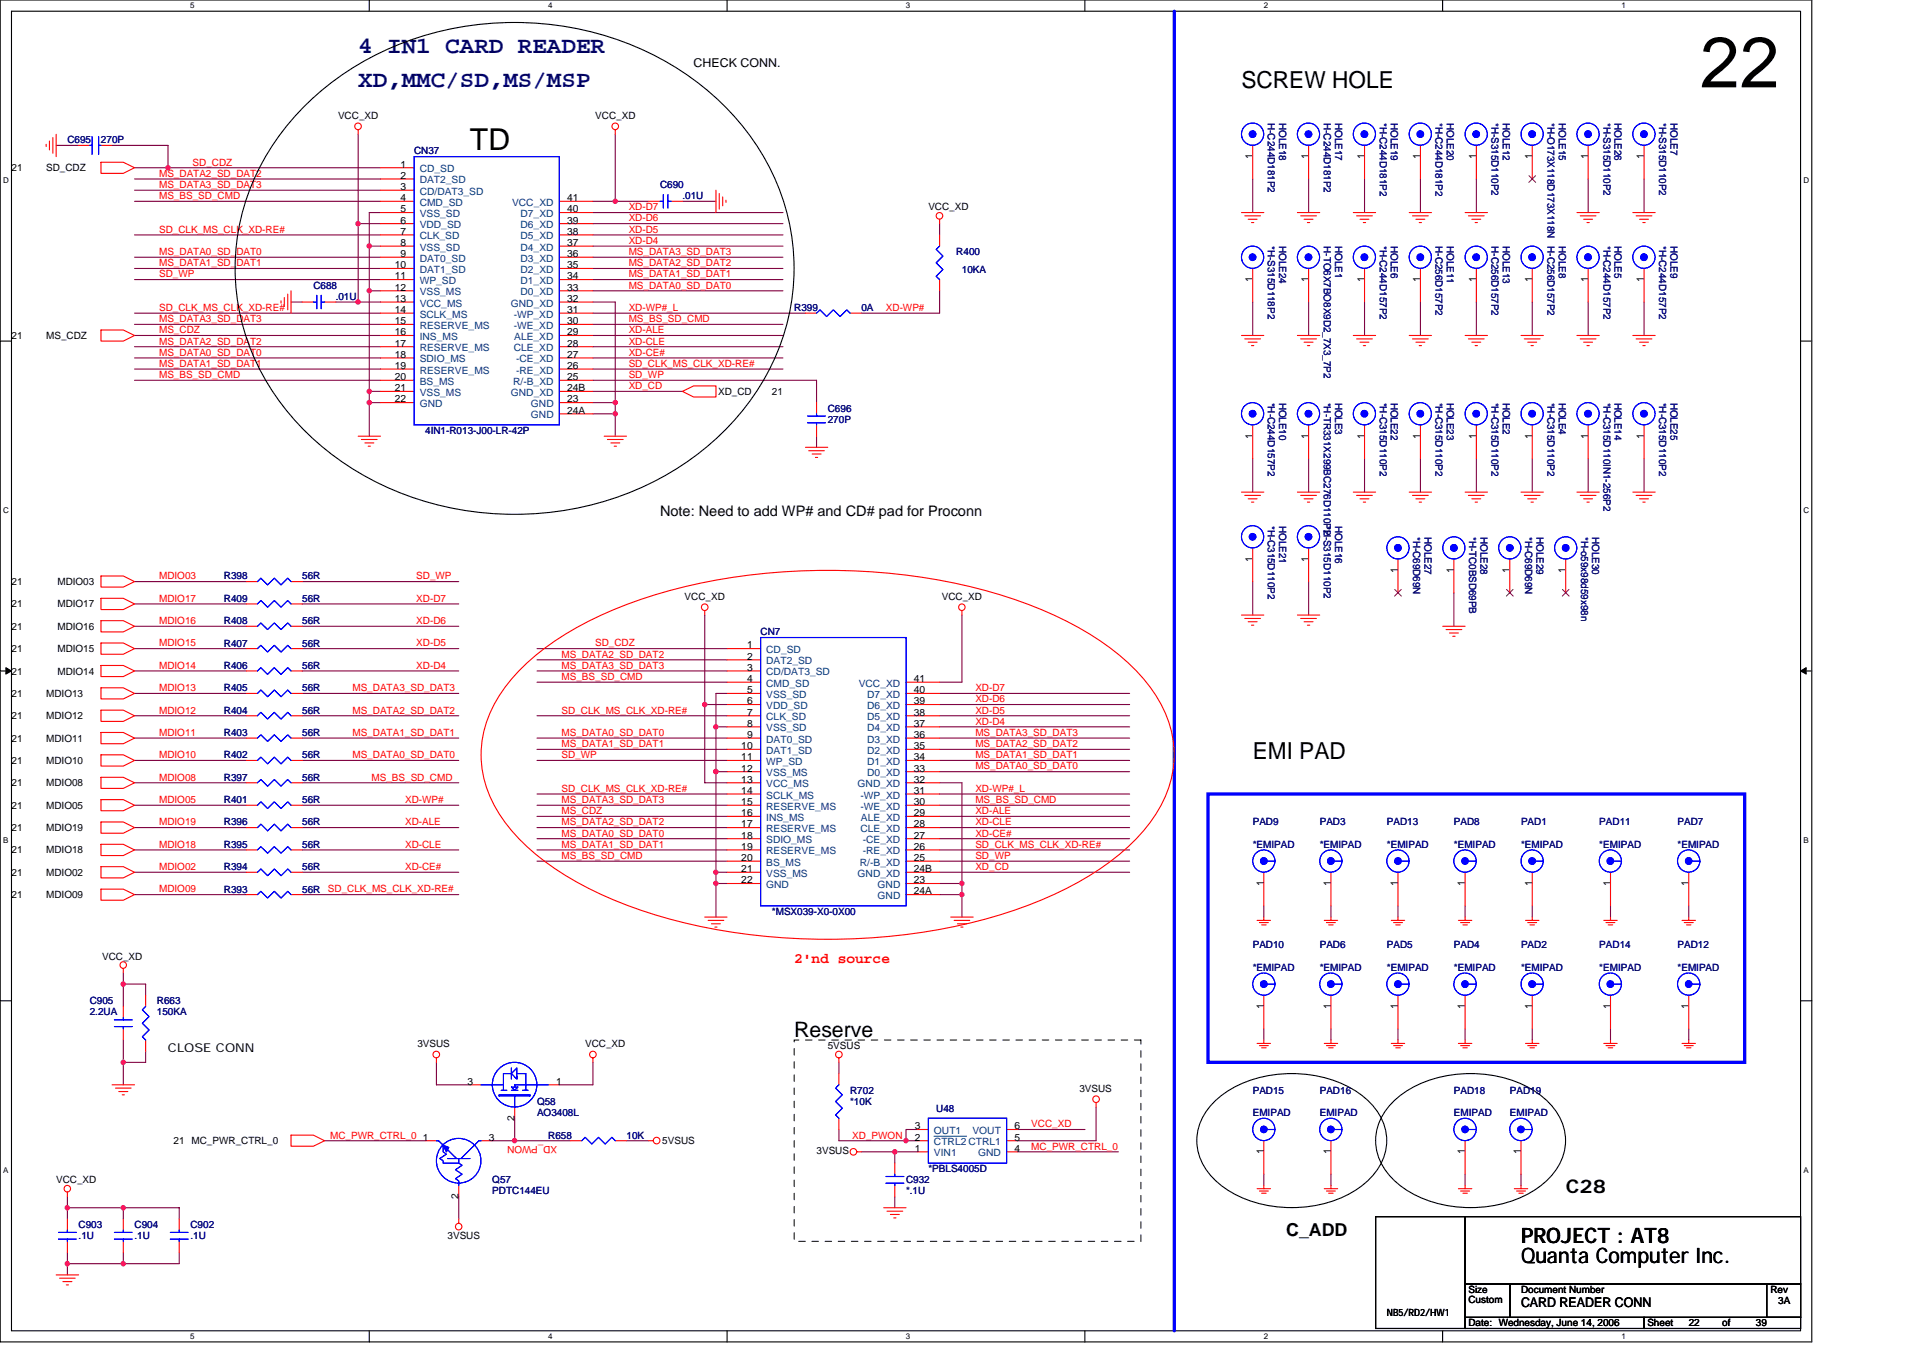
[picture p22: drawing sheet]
<svg xmlns="http://www.w3.org/2000/svg" width="297mm" height="210mm" viewBox="0 0 297 210" stroke-linecap="round" stroke-linejoin="round" font-family="sans-serif">
<defs><g id="words">
<text font-size="11" x="262.6" y="13.5">22</text>
<text font-size="4.7" x="72.6" y="23.2">TD</text>
<g font-size="3.6" fill="#000080">
<text x="55.3" y="8.2">4 IN1 CARD READER</text>
<text x="55.3" y="13.4">XD,MMC/SD,MS/MSP</text>
</g>
<g font-size="3.6">
<text x="191.8" y="13.6">SCREW HOLE</text>
<text x="193.5" y="117.2">EMI PAD</text>
</g>
<g font-size="3.3">
<text x="122.7" y="160.1">Reserve</text>
<text x="234.9" y="195.1">Quanta Computer Inc.</text>
<text x="234.9" y="192">PROJECT : AT8</text>
</g>
<text font-size="2.9" x="241.8" y="184.3">C28</text>
<text font-size="2.8" x="198.7" y="190.8">C_ADD</text>
<text font-size="2.2" x="102" y="79.8">Note: Need to add WP# and CD# pad for Proconn</text>
<text font-size="2.2" fill="#f00" x="122.7" y="148.7">2'nd source</text>
<text font-size="2.1" x="234.9" y="201.9">CARD READER CONN</text>
<g font-size="1.9">
<text x="107.1" y="10.3">CHECK CONN.</text>
<text x="25.9" y="162.5">CLOSE CONN</text>
</g>
<g font-size="1.5" fill="#000080">
<text x="10.4" y="22.1">C695</text>
<text x="15.6" y="22.1">270P</text>
<text x="64" y="23.9">CN37</text>
<text x="195.9" y="19" transform="rotate(90 195.9 19)">H-C244D181P2</text>
<text x="197.6" y="19" transform="rotate(90 197.6 19)">HOLE18</text>
<text x="204.5" y="19" transform="rotate(90 204.5 19)">H-C244D181P2</text>
<text x="206.2" y="19" transform="rotate(90 206.2 19)">HOLE17</text>
<text x="213.1" y="19" transform="rotate(90 213.1 19)">*H-C244D181P2</text>
<text x="214.9" y="19" transform="rotate(90 214.9 19)">HOLE19</text>
<text x="221.8" y="19" transform="rotate(90 221.8 19)">*H-C244D181P2</text>
<text x="223.5" y="19" transform="rotate(90 223.5 19)">HOLE20</text>
<text x="230.4" y="19" transform="rotate(90 230.4 19)">*H-S315D110P2</text>
<text x="232.1" y="19" transform="rotate(90 232.1 19)">HOLE12</text>
<text x="239" y="19" transform="rotate(90 239 19)">*H-O173X118D173X118N</text>
<text x="240.8" y="19" transform="rotate(90 240.8 19)">HOLE15</text>
<text x="247.7" y="19" transform="rotate(90 247.7 19)">*H-S315D110P2</text>
<text x="249.4" y="19" transform="rotate(90 249.4 19)">HOLE26</text>
<text x="256.3" y="19" transform="rotate(90 256.3 19)">*H-S315D110P2</text>
<text x="258" y="19" transform="rotate(90 258 19)">HOLE7</text>
<text x="102" y="29">C690</text>
<text x="105.4" y="30.8">.01U</text>
<text x="147.7" y="39.4">R400</text>
<text x="195.9" y="38" transform="rotate(90 195.9 38)">*H-S315D118P2</text>
<text x="197.6" y="38" transform="rotate(90 197.6 38)">HOLE24</text>
<text x="204.5" y="38" transform="rotate(90 204.5 38)">H-TO6X7BO8X9D2_7X3_7P2</text>
<text x="206.2" y="38" transform="rotate(90 206.2 38)">HOLE1</text>
<text x="213.1" y="38" transform="rotate(90 213.1 38)">*H-C244D157P2</text>
<text x="214.9" y="38" transform="rotate(90 214.9 38)">HOLE6</text>
<text x="221.8" y="38" transform="rotate(90 221.8 38)">H-C256D157P2</text>
<text x="223.5" y="38" transform="rotate(90 223.5 38)">HOLE11</text>
<text x="230.4" y="38" transform="rotate(90 230.4 38)">H-C256D157P2</text>
<text x="232.1" y="38" transform="rotate(90 232.1 38)">HOLE13</text>
<text x="239" y="38" transform="rotate(90 239 38)">H-C256D157P2</text>
<text x="240.8" y="38" transform="rotate(90 240.8 38)">HOLE8</text>
<text x="247.7" y="38" transform="rotate(90 247.7 38)">*H-C244D157P2</text>
<text x="249.4" y="38" transform="rotate(90 249.4 38)">HOLE5</text>
<text x="256.3" y="38" transform="rotate(90 256.3 38)">*H-C244D157P2</text>
<text x="258" y="38" transform="rotate(90 258 38)">HOLE9</text>
<text x="48.4" y="44.6">C688</text>
<text x="51.9" y="46.3">.01U</text>
<text x="148.6" y="42.2">10KA</text>
<text x="122.7" y="48">R399</text>
<text x="133" y="48">0A</text>
<text x="127.9" y="63.6">C696</text>
<text x="127.9" y="65.3">270P</text>
<text x="195.9" y="62.2" transform="rotate(90 195.9 62.2)">*H-C244D157P2</text>
<text x="197.6" y="62.2" transform="rotate(90 197.6 62.2)">HOLE10</text>
<text x="204.5" y="62.2" transform="rotate(90 204.5 62.2)">*H-TR331X299BC276D110P2</text>
<text x="206.2" y="62.2" transform="rotate(90 206.2 62.2)">HOLE3</text>
<text x="213.1" y="62.2" transform="rotate(90 213.1 62.2)">*H-C315D110P2</text>
<text x="214.9" y="62.2" transform="rotate(90 214.9 62.2)">HOLE22</text>
<text x="221.8" y="62.2" transform="rotate(90 221.8 62.2)">*H-C315D110P2</text>
<text x="223.5" y="62.2" transform="rotate(90 223.5 62.2)">HOLE23</text>
<text x="230.4" y="62.2" transform="rotate(90 230.4 62.2)">*H-C315D110P2</text>
<text x="232.1" y="62.2" transform="rotate(90 232.1 62.2)">HOLE2</text>
<text x="239" y="62.2" transform="rotate(90 239 62.2)">*H-C315D110P2</text>
<text x="240.8" y="62.2" transform="rotate(90 240.8 62.2)">HOLE4</text>
<text x="247.7" y="62.2" transform="rotate(90 247.7 62.2)">*H-C315D110IN1-256P2</text>
<text x="249.4" y="62.2" transform="rotate(90 249.4 62.2)">HOLE14</text>
<text x="256.3" y="62.2" transform="rotate(90 256.3 62.2)">*H-C315D110P2</text>
<text x="258" y="62.2" transform="rotate(90 258 62.2)">HOLE25</text>
<text x="65.7" y="67">4IN1-R013-J00-LR-42P</text>
<text x="195.9" y="81.2" transform="rotate(90 195.9 81.2)">*H-C315D110P2</text>
<text x="197.6" y="81.2" transform="rotate(90 197.6 81.2)">HOLE21</text>
<text x="204.5" y="81.2" transform="rotate(90 204.5 81.2)">*H-S315D110P2</text>
<text x="206.2" y="81.2" transform="rotate(90 206.2 81.2)">HOLE16</text>
<text x="218.3" y="82.9" transform="rotate(90 218.3 82.9)">*H-C69D69N</text>
<text x="220" y="82.9" transform="rotate(90 220 82.9)">HOLE27</text>
<text x="226.9" y="82.9" transform="rotate(90 226.9 82.9)">*H-TC0BSD69PB</text>
<text x="228.7" y="82.9" transform="rotate(90 228.7 82.9)">HOLE28</text>
<text x="235.6" y="82.9" transform="rotate(90 235.6 82.9)">*H-C69D69N</text>
<text x="237.3" y="82.9" transform="rotate(90 237.3 82.9)">HOLE29</text>
<text x="244.2" y="82.9" transform="rotate(90 244.2 82.9)">*H-o59x98d59x98n</text>
<text x="246" y="82.9" transform="rotate(90 246 82.9)">HOLE30</text>
<text x="34.6" y="89.5">R398</text>
<text x="46.7" y="89.5">56R</text>
<text x="34.6" y="92.9">R409</text>
<text x="46.7" y="92.9">56R</text>
<text x="34.6" y="99.9">R407</text>
<text x="34.6" y="96.4">R408</text>
<text x="46.7" y="99.9">56R</text>
<text x="46.7" y="96.4">56R</text>
<text x="117.5" y="98.1">CN7</text>
<text x="34.6" y="103.3">R406</text>
<text x="34.6" y="106.8">R405</text>
<text x="46.7" y="103.3">56R</text>
<text x="46.7" y="106.8">56R</text>
<text x="34.6" y="110.2">R404</text>
<text x="34.6" y="113.7">R403</text>
<text x="46.7" y="110.2">56R</text>
<text x="46.7" y="113.7">56R</text>
<text x="34.6" y="117.1">R402</text>
<text x="46.7" y="117.1">56R</text>
<text x="34.6" y="120.6">R397</text>
<text x="34.6" y="124">R401</text>
<text x="46.7" y="120.6">56R</text>
<text x="46.7" y="124">56R</text>
<text x="34.6" y="130.9">R395</text>
<text x="34.6" y="127.5">R396</text>
<text x="46.7" y="130.9">56R</text>
<text x="46.7" y="127.5">56R</text>
<text x="193.5" y="127.5">PAD9</text>
<text x="193.5" y="130.9">*EMIPAD</text>
<text x="203.9" y="127.5">PAD3</text>
<text x="203.9" y="130.9">*EMIPAD</text>
<text x="214.2" y="127.5">PAD13</text>
<text x="214.2" y="130.9">*EMIPAD</text>
<text x="224.6" y="127.5">PAD8</text>
<text x="224.6" y="130.9">*EMIPAD</text>
<text x="234.9" y="127.5">PAD1</text>
<text x="234.9" y="130.9">*EMIPAD</text>
<text x="247" y="127.5">PAD11</text>
<text x="247" y="130.9">*EMIPAD</text>
<text x="259.1" y="127.5">PAD7</text>
<text x="259.1" y="130.9">*EMIPAD</text>
<text x="34.6" y="134.4">R394</text>
<text x="34.6" y="137.9">R393</text>
<text x="46.7" y="134.4">56R</text>
<text x="46.7" y="137.9">56R</text>
<text x="119.2" y="141.3">*MSX039-X0-0X00</text>
<text x="193.5" y="146.5">PAD10</text>
<text x="193.5" y="149.9">*EMIPAD</text>
<text x="203.9" y="146.5">PAD6</text>
<text x="203.9" y="149.9">*EMIPAD</text>
<text x="214.2" y="146.5">PAD5</text>
<text x="214.2" y="149.9">*EMIPAD</text>
<text x="224.6" y="146.5">PAD4</text>
<text x="224.6" y="149.9">*EMIPAD</text>
<text x="234.9" y="146.5">PAD2</text>
<text x="234.9" y="149.9">*EMIPAD</text>
<text x="247" y="146.5">PAD14</text>
<text x="247" y="149.9">*EMIPAD</text>
<text x="259.1" y="146.5">PAD12</text>
<text x="259.1" y="149.9">*EMIPAD</text>
<text x="13.9" y="155.1">C905</text>
<text x="24.2" y="155.1">R663</text>
<text x="13.9" y="156.8">2.2UA</text>
<text x="24.2" y="156.8">150KA</text>
<text x="82.9" y="170.7">Q58</text>
<text x="82.9" y="172.4">AO3408L</text>
<text x="131.3" y="169">R702</text>
<text x="131.3" y="170.7">*10K</text>
<text x="144.6" y="171.7">U48</text>
<text x="193.5" y="169">PAD15</text>
<text x="193.5" y="172.4">EMIPAD</text>
<text x="203.9" y="169">PAD16</text>
<text x="203.9" y="172.4">EMIPAD</text>
<text x="224.6" y="169">PAD18</text>
<text x="224.6" y="172.4">EMIPAD</text>
<text x="233.2" y="169">PAD19</text>
<text x="233.2" y="172.4">EMIPAD</text>
<text x="84.7" y="175.9">R658</text>
<text x="96.8" y="175.9">10K</text>
<text x="76" y="182.8">Q57</text>
<text x="76" y="184.5">PDTC144EU</text>
<text x="140" y="182.8">C932</text>
<text x="140" y="184.5">*.1U</text>
<text x="143.4" y="181">*PBLS4005D</text>
<text x="12.1" y="189.7">C903</text>
<text x="12.1" y="191.4">.1U</text>
<text x="20.8" y="189.7">C904</text>
<text x="20.8" y="191.4">.1U</text>
<text x="29.4" y="189.7">C902</text>
<text x="29.4" y="191.4">.1U</text>
</g>
<g font-size="1.5">
<text x="52.2" y="18.3">VCC_XD</text>
<text x="91.9" y="18.3">VCC_XD</text>
<text x="1.8" y="26.5">21</text>
<text x="7.1" y="26.5">SD_CDZ</text>
<text x="61.9" y="25.9">1</text>
<text x="61.9" y="29.4">3</text>
<text x="61.9" y="27.6">2</text>
<text x="193.5" y="24.6" transform="rotate(-90 193.5 24.6)">1</text>
<text x="202.1" y="24.6" transform="rotate(-90 202.1 24.6)">1</text>
<text x="210.8" y="24.6" transform="rotate(-90 210.8 24.6)">1</text>
<text x="219.4" y="24.6" transform="rotate(-90 219.4 24.6)">1</text>
<text x="228" y="24.6" transform="rotate(-90 228 24.6)">1</text>
<text x="236.7" y="24.6" transform="rotate(-90 236.7 24.6)">1</text>
<text x="245.3" y="24.6" transform="rotate(-90 245.3 24.6)">1</text>
<text x="253.9" y="24.6" transform="rotate(-90 253.9 24.6)">1</text>
<text x="61.9" y="31.1">4</text>
<text x="61.9" y="32.8">5</text>
<text x="61.9" y="34.5">6</text>
<text x="87.6" y="31.1">41</text>
<text x="87.6" y="34.5">39</text>
<text x="87.6" y="32.8">40</text>
<text x="143.4" y="32.5">VCC_XD</text>
<text x="61" y="41.4">10</text>
<text x="61.9" y="36.3">7</text>
<text x="61.9" y="38">8</text>
<text x="61.9" y="39.7">9</text>
<text x="87.6" y="41.4">35</text>
<text x="87.6" y="39.7">36</text>
<text x="87.6" y="38">37</text>
<text x="87.6" y="36.3">38</text>
<text x="61" y="44.9">12</text>
<text x="61" y="43.2">11</text>
<text x="61" y="46.6">13</text>
<text x="87.6" y="44.9">33</text>
<text x="87.6" y="43.2">34</text>
<text x="87.6" y="46.6">32</text>
<text x="193.5" y="43.6" transform="rotate(-90 193.5 43.6)">1</text>
<text x="202.1" y="43.6" transform="rotate(-90 202.1 43.6)">1</text>
<text x="210.8" y="43.6" transform="rotate(-90 210.8 43.6)">1</text>
<text x="219.4" y="43.6" transform="rotate(-90 219.4 43.6)">1</text>
<text x="228" y="43.6" transform="rotate(-90 228 43.6)">1</text>
<text x="236.7" y="43.6" transform="rotate(-90 236.7 43.6)">1</text>
<text x="245.3" y="43.6" transform="rotate(-90 245.3 43.6)">1</text>
<text x="253.9" y="43.6" transform="rotate(-90 253.9 43.6)">1</text>
<text x="1.8" y="52.4">21</text>
<text x="7.1" y="52.4">MS_CDZ</text>
<text x="61" y="50.1">15</text>
<text x="61" y="51.8">16</text>
<text x="61" y="53.5">17</text>
<text x="61" y="48.3">14</text>
<text x="87.6" y="53.5">28</text>
<text x="87.6" y="50.1">30</text>
<text x="87.6" y="48.3">31</text>
<text x="87.6" y="51.8">29</text>
<text x="61" y="57">19</text>
<text x="61" y="58.7">20</text>
<text x="61" y="55.3">18</text>
<text x="87.6" y="58.7">25</text>
<text x="87.6" y="57">26</text>
<text x="87.6" y="55.3">27</text>
<text x="61" y="60.4">21</text>
<text x="61" y="62.2">22</text>
<text x="87.6" y="62.2">23</text>
<text x="87.6" y="63.9">24A</text>
<text x="87.6" y="60.4">24B</text>
<text x="110.9" y="61">XD_CD</text>
<text x="119.2" y="61">21</text>
<text x="193.5" y="67.7" transform="rotate(-90 193.5 67.7)">1</text>
<text x="202.1" y="67.7" transform="rotate(-90 202.1 67.7)">1</text>
<text x="210.8" y="67.7" transform="rotate(-90 210.8 67.7)">1</text>
<text x="219.4" y="67.7" transform="rotate(-90 219.4 67.7)">1</text>
<text x="228" y="67.7" transform="rotate(-90 228 67.7)">1</text>
<text x="236.7" y="67.7" transform="rotate(-90 236.7 67.7)">1</text>
<text x="245.3" y="67.7" transform="rotate(-90 245.3 67.7)">1</text>
<text x="253.9" y="67.7" transform="rotate(-90 253.9 67.7)">1</text>
<text x="193.5" y="86.7" transform="rotate(-90 193.5 86.7)">1</text>
<text x="202.1" y="86.7" transform="rotate(-90 202.1 86.7)">1</text>
<text x="215.9" y="88.5" transform="rotate(-90 215.9 88.5)">1</text>
<text x="224.6" y="88.5" transform="rotate(-90 224.6 88.5)">1</text>
<text x="233.2" y="88.5" transform="rotate(-90 233.2 88.5)">1</text>
<text x="241.8" y="88.5" transform="rotate(-90 241.8 88.5)">1</text>
<text x="1.8" y="90.4">21</text>
<text x="1.8" y="93.8">21</text>
<text x="8.9" y="90.4">MDIO03</text>
<text x="8.9" y="93.8">MDIO17</text>
<text x="105.7" y="92.6">VCC_XD</text>
<text x="145.5" y="92.6">VCC_XD</text>
<text x="1.8" y="97.3">21</text>
<text x="1.8" y="100.7">21</text>
<text x="8.9" y="97.3">MDIO16</text>
<text x="8.9" y="100.7">MDIO15</text>
<text x="115.4" y="100.2">1</text>
<text x="115.4" y="101.9">2</text>
<text x="1.8" y="104.2">21</text>
<text x="1.8" y="107.6">21</text>
<text x="7.1" y="107.6">MDIO13</text>
<text x="8.9" y="104.2">MDIO14</text>
<text x="115.4" y="105.3">4</text>
<text x="115.4" y="107.1">5</text>
<text x="115.4" y="103.6">3</text>
<text x="141.2" y="105.3">41</text>
<text x="141.2" y="107.1">40</text>
<text x="1.8" y="111.1">21</text>
<text x="7.1" y="111.1">MDIO12</text>
<text x="115.4" y="110.5">7</text>
<text x="115.4" y="112.2">8</text>
<text x="115.4" y="108.8">6</text>
<text x="115.4" y="114">9</text>
<text x="141.2" y="114">36</text>
<text x="141.2" y="112.2">37</text>
<text x="141.2" y="110.5">38</text>
<text x="141.2" y="108.8">39</text>
<text x="1.8" y="114.5">21</text>
<text x="1.8" y="118">21</text>
<text x="7.1" y="114.5">MDIO11</text>
<text x="7.1" y="118">MDIO10</text>
<text x="114.5" y="119.2">12</text>
<text x="114.5" y="117.4">11</text>
<text x="114.5" y="115.7">10</text>
<text x="141.2" y="119.2">33</text>
<text x="141.2" y="117.4">34</text>
<text x="141.2" y="115.7">35</text>
<text x="1.8" y="121.5">21</text>
<text x="1.8" y="124.9">21</text>
<text x="7.1" y="121.5">MDIO08</text>
<text x="7.1" y="124.9">MDIO05</text>
<text x="114.5" y="124.4">15</text>
<text x="114.5" y="120.9">13</text>
<text x="114.5" y="122.6">14</text>
<text x="141.2" y="124.4">30</text>
<text x="141.2" y="122.6">31</text>
<text x="141.2" y="120.9">32</text>
<text x="1.8" y="131.8">21</text>
<text x="1.8" y="128.4">21</text>
<text x="7.1" y="131.8">MDIO18</text>
<text x="7.1" y="128.4">MDIO19</text>
<text x="114.5" y="131.3">19</text>
<text x="114.5" y="126.1">16</text>
<text x="114.5" y="129.5">18</text>
<text x="114.5" y="127.8">17</text>
<text x="141.2" y="131.3">26</text>
<text x="141.2" y="129.5">27</text>
<text x="141.2" y="127.8">28</text>
<text x="141.2" y="126.1">29</text>
<text x="1.8" y="135.3">21</text>
<text x="7.1" y="135.3">MDIO02</text>
<text x="114.5" y="133">20</text>
<text x="114.5" y="134.7">21</text>
<text x="114.5" y="136.4">22</text>
<text x="141.2" y="133">25</text>
<text x="141.2" y="136.4">23</text>
<text x="141.2" y="134.7">24B</text>
<text x="195.2" y="136.8" transform="rotate(-90 195.2 136.8)">1</text>
<text x="205.6" y="136.8" transform="rotate(-90 205.6 136.8)">1</text>
<text x="215.9" y="136.8" transform="rotate(-90 215.9 136.8)">1</text>
<text x="226.3" y="136.8" transform="rotate(-90 226.3 136.8)">1</text>
<text x="236.7" y="136.8" transform="rotate(-90 236.7 136.8)">1</text>
<text x="248.7" y="136.8" transform="rotate(-90 248.7 136.8)">1</text>
<text x="260.8" y="136.8" transform="rotate(-90 260.8 136.8)">1</text>
<text x="1.8" y="138.7">21</text>
<text x="7.1" y="138.7">MDIO09</text>
<text x="141.2" y="138.2">24A</text>
<text x="15.8" y="148.2">VCC_XD</text>
<text x="195.2" y="155.8" transform="rotate(-90 195.2 155.8)">1</text>
<text x="205.6" y="155.8" transform="rotate(-90 205.6 155.8)">1</text>
<text x="215.9" y="155.8" transform="rotate(-90 215.9 155.8)">1</text>
<text x="226.3" y="155.8" transform="rotate(-90 226.3 155.8)">1</text>
<text x="236.7" y="155.8" transform="rotate(-90 236.7 155.8)">1</text>
<text x="248.7" y="155.8" transform="rotate(-90 248.7 155.8)">1</text>
<text x="260.8" y="155.8" transform="rotate(-90 260.8 155.8)">1</text>
<text x="64.5" y="161.7">3VSUS</text>
<text x="90.4" y="161.7">VCC_XD</text>
<text x="72.2" y="167.5">3</text>
<text x="85.9" y="167.5">1</text>
<text x="127.9" y="162">5VSUS</text>
<text x="79.5" y="173.1" transform="rotate(-90 79.5 173.1)">2</text>
<text x="166.7" y="168.6">3VSUS</text>
<text x="26.8" y="176.7">21 MC_PWR_CTRL_0</text>
<text x="65.3" y="176.2">1</text>
<text x="75.5" y="176.2">3</text>
<text x="102.3" y="176.7">5VSUS</text>
<text x="126.1" y="178.3">3VSUS</text>
<text x="141.3" y="177.9">1</text>
<text x="141.3" y="176.2">2</text>
<text x="141.3" y="174.4">3</text>
<text x="156.7" y="174.4">6</text>
<text x="156.7" y="177.9">4</text>
<text x="156.7" y="176.2">5</text>
<text x="195.2" y="178.3" transform="rotate(-90 195.2 178.3)">1</text>
<text x="205.6" y="178.3" transform="rotate(-90 205.6 178.3)">1</text>
<text x="226.3" y="178.3" transform="rotate(-90 226.3 178.3)">1</text>
<text x="234.9" y="178.3" transform="rotate(-90 234.9 178.3)">1</text>
<text x="8.7" y="182.8">VCC_XD</text>
<text x="70.8" y="185.2" transform="rotate(-90 70.8 185.2)">2</text>
<text x="69.1" y="191.4">3VSUS</text>
<text x="214.2" y="203.2">NB5/RD2/HW1</text>
<text x="226.8" y="199.7">Size</text>
<text x="226.8" y="201.3">Custom</text>
<text x="234.9" y="199.7">Document Number</text>
<text x="273.5" y="199.7">Rev</text>
<text x="274.7" y="201.4">3A</text>
<text x="226.8" y="204.9">Date: Wednesday, June 14, 2006</text>
<text x="254.5" y="204.9">Sheet</text>
<text x="260.9" y="204.9">22</text>
<text x="266" y="204.9">of</text>
<text x="271.2" y="204.9">39</text>
</g>
<g font-size="1.5" fill="#f00">
<text x="24.6" y="29">MS_DATA3_SD_DAT3</text>
<text x="24.6" y="27.3">MS_DATA2_SD_DAT2</text>
<text x="29.8" y="25.6">SD_CDZ</text>
<text x="24.6" y="30.8">MS_BS_SD_CMD</text>
<text x="24.6" y="35.9">SD_CLK_MS_CLK_XD-RE#</text>
<text x="97.1" y="35.9">XD-D5</text>
<text x="97.1" y="34.2">XD-D6</text>
<text x="97.1" y="32.5">XD-D7</text>
<text x="24.6" y="41.1">MS_DATA1_SD_DAT1</text>
<text x="24.6" y="39.4">MS_DATA0_SD_DAT0</text>
<text x="97.1" y="37.7">XD-D4</text>
<text x="97.1" y="39.4">MS_DATA3_SD_DAT3</text>
<text x="97.1" y="41.1">MS_DATA2_SD_DAT2</text>
<text x="24.6" y="42.8">SD_WP</text>
<text x="97.1" y="44.6">MS_DATA0_SD_DAT0</text>
<text x="97.1" y="42.8">MS_DATA1_SD_DAT1</text>
<text x="24.6" y="48">SD_CLK_MS_CLK_XD-RE#</text>
<text x="24.6" y="53.2">MS_DATA2_SD_DAT2</text>
<text x="24.6" y="49.8">MS_DATA3_SD_DAT3</text>
<text x="24.6" y="51.5">MS_CDZ</text>
<text x="97.1" y="48">XD-WP#_L</text>
<text x="97.1" y="51.5">XD-ALE</text>
<text x="97.1" y="53.2">XD-CLE</text>
<text x="97.1" y="49.8">MS_BS_SD_CMD</text>
<text x="136.8" y="48">XD-WP#</text>
<text x="24.6" y="56.7">MS_DATA1_SD_DAT1</text>
<text x="24.6" y="54.9">MS_DATA0_SD_DAT0</text>
<text x="24.6" y="58.4">MS_BS_SD_CMD</text>
<text x="97.1" y="54.9">XD-CE#</text>
<text x="97.1" y="56.7">SD_CLK_MS_CLK_XD-RE#</text>
<text x="97.1" y="58.4">SD_WP</text>
<text x="97.1" y="60.1">XD_CD</text>
<text x="24.6" y="89.5">MDIO03</text>
<text x="64.3" y="89.5">SD_WP</text>
<text x="24.6" y="92.9">MDIO17</text>
<text x="64.3" y="92.9">XD-D7</text>
<text x="24.6" y="96.4">MDIO16</text>
<text x="24.6" y="99.8">MDIO15</text>
<text x="64.3" y="96.4">XD-D6</text>
<text x="64.3" y="99.8">XD-D5</text>
<text x="86.7" y="101.6">MS_DATA2_SD_DAT2</text>
<text x="91.9" y="99.8">SD_CDZ</text>
<text x="24.6" y="106.8">MDIO13</text>
<text x="24.6" y="103.3">MDIO14</text>
<text x="54.4" y="106.8">MS_DATA3_SD_DAT3</text>
<text x="64.3" y="103.3">XD-D4</text>
<text x="86.7" y="103.3">MS_DATA3_SD_DAT3</text>
<text x="86.7" y="105">MS_BS_SD_CMD</text>
<text x="150.7" y="106.8">XD-D7</text>
<text x="24.6" y="110.2">MDIO12</text>
<text x="24.6" y="113.7">MDIO11</text>
<text x="54.4" y="113.7">MS_DATA1_SD_DAT1</text>
<text x="54.4" y="110.2">MS_DATA2_SD_DAT2</text>
<text x="86.7" y="110.2">SD_CLK_MS_CLK_XD-RE#</text>
<text x="86.7" y="113.7">MS_DATA0_SD_DAT0</text>
<text x="150.7" y="113.7">MS_DATA3_SD_DAT3</text>
<text x="150.7" y="111.9">XD-D4</text>
<text x="150.7" y="108.5">XD-D6</text>
<text x="150.7" y="110.2">XD-D5</text>
<text x="24.6" y="117.1">MDIO10</text>
<text x="54.4" y="117.1">MS_DATA0_SD_DAT0</text>
<text x="86.7" y="117.1">SD_WP</text>
<text x="86.7" y="115.4">MS_DATA1_SD_DAT1</text>
<text x="150.7" y="117.1">MS_DATA1_SD_DAT1</text>
<text x="150.7" y="118.9">MS_DATA0_SD_DAT0</text>
<text x="150.7" y="115.4">MS_DATA2_SD_DAT2</text>
<text x="24.6" y="120.6">MDIO08</text>
<text x="24.6" y="124">MDIO05</text>
<text x="57.4" y="120.6">MS_BS_SD_CMD</text>
<text x="62.6" y="124">XD-WP#</text>
<text x="86.7" y="124">MS_DATA3_SD_DAT3</text>
<text x="86.7" y="125.8">MS_CDZ</text>
<text x="86.7" y="122.3">SD_CLK_MS_CLK_XD-RE#</text>
<text x="150.7" y="125.8">XD-ALE</text>
<text x="150.7" y="122.3">XD-WP#_L</text>
<text x="150.7" y="124">MS_BS_SD_CMD</text>
<text x="24.6" y="127.5">MDIO19</text>
<text x="24.6" y="130.9">MDIO18</text>
<text x="62.6" y="127.5">XD-ALE</text>
<text x="62.6" y="130.9">XD-CLE</text>
<text x="86.7" y="129.2">MS_DATA0_SD_DAT0</text>
<text x="86.7" y="127.5">MS_DATA2_SD_DAT2</text>
<text x="86.7" y="130.9">MS_DATA1_SD_DAT1</text>
<text x="150.7" y="129.2">XD-CE#</text>
<text x="150.7" y="130.9">SD_CLK_MS_CLK_XD-RE#</text>
<text x="150.7" y="127.5">XD-CLE</text>
<text x="24.6" y="137.8">MDIO09</text>
<text x="24.6" y="134.4">MDIO02</text>
<text x="50.6" y="137.8">SD_CLK_MS_CLK_XD-RE#</text>
<text x="62.6" y="134.4">XD-CE#</text>
<text x="86.7" y="132.7">MS_BS_SD_CMD</text>
<text x="150.7" y="134.4">XD_CD</text>
<text x="150.7" y="132.7">SD_WP</text>
<text x="51" y="175.9">MC_PWR_CTRL_0</text>
<text x="86.1" y="177" transform="rotate(180 86.1 177)">XD_PWON</text>
<text x="131.7" y="175.9">XD_PWON</text>
<text x="159.3" y="177.6">MC_PWR_CTRL_0</text>
<text x="159.3" y="174.1">VCC_XD</text>
</g>
<g font-size="1.5" fill="#004080">
<text x="64.8" y="26.6">CD_SD</text>
<text x="64.8" y="28.3">DAT2_SD</text>
<text x="64.8" y="31.8">CMD_SD</text>
<text x="64.8" y="33.5">VSS_SD</text>
<text x="64.8" y="35.2">VDD_SD</text>
<text x="64.8" y="30.1">CD/DAT3_SD</text>
<text x="79.1" y="31.8">VCC_XD</text>
<text x="80.4" y="35.2">D6_XD</text>
<text x="80.4" y="33.5">D7_XD</text>
<text x="64.8" y="37">CLK_SD</text>
<text x="64.8" y="38.7">VSS_SD</text>
<text x="64.8" y="40.4">DAT0_SD</text>
<text x="80.4" y="40.4">D3_XD</text>
<text x="80.4" y="38.7">D4_XD</text>
<text x="80.4" y="37">D5_XD</text>
<text x="64.8" y="45.6">VSS_MS</text>
<text x="64.8" y="43.9">WP_SD</text>
<text x="64.8" y="47.3">VCC_MS</text>
<text x="64.8" y="42.2">DAT1_SD</text>
<text x="78.9" y="47.3">GND_XD</text>
<text x="80.4" y="45.6">D0_XD</text>
<text x="80.4" y="43.9">D1_XD</text>
<text x="80.4" y="42.2">D2_XD</text>
<text x="64.8" y="50.8">RESERVE_MS</text>
<text x="64.8" y="52.5">INS_MS</text>
<text x="64.8" y="49.1">SCLK_MS</text>
<text x="79.4" y="50.8">-WE_XD</text>
<text x="79.4" y="49.1">-WP_XD</text>
<text x="79.4" y="52.5">ALE_XD</text>
<text x="64.8" y="57.7">RESERVE_MS</text>
<text x="64.8" y="59.4">BS_MS</text>
<text x="64.8" y="56">SDIO_MS</text>
<text x="64.8" y="54.3">RESERVE_MS</text>
<text x="79.3" y="59.4">R/-B_XD</text>
<text x="79.4" y="54.3">CLE_XD</text>
<text x="79.7" y="57.7">-RE_XD</text>
<text x="79.7" y="56">-CE_XD</text>
<text x="64.8" y="61.2">VSS_MS</text>
<text x="64.8" y="62.9">GND</text>
<text x="78.9" y="61.2">GND_XD</text>
<text x="82" y="62.9">GND</text>
<text x="82" y="64.6">GND</text>
<text x="118.4" y="100.9">CD_SD</text>
<text x="118.4" y="106.1">CMD_SD</text>
<text x="118.4" y="107.8">VSS_SD</text>
<text x="118.4" y="104.3">CD/DAT3_SD</text>
<text x="118.4" y="102.6">DAT2_SD</text>
<text x="132.6" y="106.1">VCC_XD</text>
<text x="134" y="107.8">D7_XD</text>
<text x="118.4" y="111.3">CLK_SD</text>
<text x="118.4" y="113">VSS_SD</text>
<text x="118.4" y="109.5">VDD_SD</text>
<text x="134" y="113">D4_XD</text>
<text x="134" y="111.3">D5_XD</text>
<text x="134" y="109.5">D6_XD</text>
<text x="118.4" y="119.9">VSS_MS</text>
<text x="118.4" y="118.2">WP_SD</text>
<text x="118.4" y="116.4">DAT1_SD</text>
<text x="118.4" y="114.7">DAT0_SD</text>
<text x="134" y="119.9">D0_XD</text>
<text x="134" y="118.2">D1_XD</text>
<text x="134" y="116.4">D2_XD</text>
<text x="134" y="114.7">D3_XD</text>
<text x="118.4" y="125.1">RESERVE_MS</text>
<text x="118.4" y="121.6">VCC_MS</text>
<text x="118.4" y="123.3">SCLK_MS</text>
<text x="132.5" y="121.6">GND_XD</text>
<text x="132.9" y="125.1">-WE_XD</text>
<text x="132.9" y="123.3">-WP_XD</text>
<text x="118.4" y="132">RESERVE_MS</text>
<text x="118.4" y="126.8">INS_MS</text>
<text x="118.4" y="130.2">SDIO_MS</text>
<text x="118.4" y="128.5">RESERVE_MS</text>
<text x="132.9" y="128.5">CLE_XD</text>
<text x="133" y="126.8">ALE_XD</text>
<text x="133.3" y="132">-RE_XD</text>
<text x="133.3" y="130.2">-CE_XD</text>
<text x="118.4" y="133.7">BS_MS</text>
<text x="118.4" y="135.4">VSS_MS</text>
<text x="118.4" y="137.2">GND</text>
<text x="132.5" y="135.4">GND_XD</text>
<text x="132.8" y="133.7">R/-B_XD</text>
<text x="135.6" y="137.2">GND</text>
<text x="135.6" y="138.9">GND</text>
<text x="144.3" y="178.6">VIN1</text>
<text x="144.3" y="176.9">CTRL2 CTRL1</text>
<text x="144.3" y="175.2">OUT1</text>
<text x="150.2" y="175.2">VOUT</text>
<text x="151.1" y="178.6">GND</text>
</g>
<g font-size="1.2">
<text x="29.4" y="1.3">5</text>
<text x="84.7" y="1.3">4</text>
<text x="139.9" y="1.3">3</text>
<text x="195.2" y="1.3">2</text>
<text x="250.5" y="1.3">1</text>
<text x=".5" y="28.3">D</text>
<text x="278.6" y="28.3">D</text>
<text x=".5" y="79.2">C</text>
<text x="278.6" y="79.2">C</text>
<text x=".5" y="130.2">B</text>
<text x="278.6" y="130.2">B</text>
<text x=".5" y="181.1">A</text>
<text x="278.6" y="181.1">A</text>
<text x="29.4" y="206.8">5</text>
<text x="84.7" y="206.8">4</text>
<text x="139.9" y="206.8">3</text>
<text x="195.2" y="206.8">2</text>
<text x="250.5" y="206.8">1</text>
</g>
</g></defs>
<path d="M0 0h279.9v207.3h-279.9zM1.8 1.7h276.3v203.8h-276.3z" fill="none" stroke="#000" stroke-width=".17"/>
<g fill="#fff">
<path d="M29.4 .2h.7v1.4h-.7z"/>
<path d="M29.4 205.7h.7v1.4h-.7z"/>
</g>
<path d="M57 0v1.7M57 205.5v1.8" fill="none" stroke="#000" stroke-width=".17"/>
<g fill="#fff">
<path d="M84.7 .2h.6v1.4h-.6z"/>
<path d="M84.7 205.7h.6v1.4h-.6z"/>
</g>
<path d="M112.3 0v1.7M112.3 205.5v1.8" fill="none" stroke="#000" stroke-width=".17"/>
<g fill="#fff">
<path d="M139.9 .2h.7v1.4h-.7z"/>
<path d="M139.9 205.7h.7v1.4h-.7z"/>
</g>
<path d="M167.6 0v1.7M167.6 205.5v1.8" fill="none" stroke="#000" stroke-width=".17"/>
<g fill="#fff">
<path d="M195.2 .2h.7v1.4h-.7z"/>
<path d="M195.2 205.7h.7v1.4h-.7z"/>
</g>
<path d="M222.8 0v1.7M222.8 205.5v1.8" fill="none" stroke="#000" stroke-width=".17"/>
<g fill="#fff">
<path d="M250.5 .2h.6v1.4h-.6z"/>
<path d="M250.5 205.7h.6v1.4h-.6z"/>
<path d="M.5 27.2h.8v1.4h-.8z"/>
<path d="M278.6 27.2h.8v1.4h-.8z"/>
<path d="M.5 78.1h.8v1.4h-.8z"/>
<path d="M278.6 78.1h.8v1.4h-.8z"/>
</g>
<path d="M0 52.7h1.8M278.1 52.7h1.8" fill="none" stroke="#000" stroke-width=".17"/>
<g fill="#fff">
<path d="M.5 129.1h.8v1.4h-.8z"/>
<path d="M278.6 129.1h.8v1.4h-.8z"/>
</g>
<path d="M0 103.6h1.8M278.1 103.6h1.8" fill="none" stroke="#000" stroke-width=".17"/>
<path d="M.9 103.1l.9 .5-.9 .5zM278.1 103.6l.9-.5v1z" fill="#000" stroke="#000" stroke-width=".15"/>
<g fill="#fff">
<path d="M.5 180h.8v1.4h-.8z"/>
<path d="M278.6 180h.8v1.4h-.8z"/>
</g>
<path d="M47.1 16.4a46.3 46.3 0 0 1 38.2-12.6 43.8 43.8 0 0 1 31.5 18.5 34.3 34.3 0 0 1-3.1 42.4 45.4 45.4 0 0 1-34.2 14.7 45.4 45.4 0 0 1-34.2-14.7 34.4 34.4 0 0 1 0-46.5zM0 154.6h1.8M278.1 154.6h1.8M187.7 170a18 18 0 0 1 15-3.9 15.4 15.4 0 0 1 9.5 4.8 7.9 7.9 0 0 1-.8 11.4 17.9 17.9 0 0 1-15 4 15.4 15.4 0 0 1-9.5-4.9 7.9 7.9 0 0 1 .8-11.4zM215.3 170a18 18 0 0 1 15-3.9 15.4 15.4 0 0 1 9.5 4.8 7.9 7.9 0 0 1-.8 11.4 17.9 17.9 0 0 1-15 4 15.4 15.4 0 0 1-9.5-4.9 7.9 7.9 0 0 1 .8-11.4zM212.5 187.9h13.8v17.3h-13.8zM226.3 198.3h6.9v5.2h-6.9zM226.3 187.9h51.8v10.4h-51.8zM233.2 198.3h44.9v5.2h-44.9zM272.9 198.3h5.2v5.2h-5.2zM226.3 203.5h27.7v1.7h-27.7zM254 203.5h24.1v1.7h-24.1z" fill="none" stroke="#000" stroke-width=".17"/>
<g fill="none" stroke="#800040" stroke-width=".17">
<path d="M8.7 22.5h3.4M17.3 22.5h8.6v3.4M20.8 36.3h38M20.8 29.4h38M20.8 27.6h38M20.8 39.7h38M20.8 31.1h38M20.8 25.9h38M55.3 34.5h3.5M55.3 20.7v26M57 38h1.8M58.8 32.8h-1.8v34.6"/>
<path d="M91.6 38h29.3M91.6 36.3h29.3M91.6 34.5h29.3M91.6 32.8h29.3M91.6 39.7h29.3M91.6 31.1h8.6M95 20.7v10.4M105.4 31.1h5.2M145.1 34.5v1.8M193.5 27.6v5.2M202.1 27.6v5.2M210.8 27.6v5.2"/>
<path d="M219.4 27.6v5.2M228 27.6v5.2M245.3 27.6v5.2M254 27.6v5.2M20.8 48.4h38M20.8 53.6h38M20.8 57h38M20.8 41.5h38M20.8 43.2h38M20.8 50.1h38M20.8 55.3h38M20.8 58.7h38"/>
<path d="M20.8 51.8h38M45 46.7h1.7M51.9 46.7h6.9M57 44.9h1.8M91.6 48.4h32.8M91.6 53.6h29.3M91.6 57h29.3M91.6 44.9h29.3M91.6 41.5h29.3M91.6 43.2h29.3M91.6 50.1h29.3M91.6 55.3h29.3"/>
<path d="M91.6 58.7h34.5v3.5M91.6 51.8h29.3M91.6 46.7h3.4v20.7M145.1 44.9v3.5h-12M193.5 46.7v5.1M202.1 46.7v5.1M210.8 46.7v5.1M219.4 46.7v5.1M228 46.7v5.1M236.7 46.7v5.1M245.3 46.7v5.1M254 46.7v5.1"/>
<path d="M57 60.5h1.8M57 62.2h1.8M91.6 60.5h13.8M91.6 62.2h3.4M91.6 63.9h3.4M126.1 67.4v1.7M193.5 70.8v5.2M202.1 70.8v5.2M210.8 70.8v5.2M219.4 70.8v5.2M228 70.8v5.2M236.7 70.8v5.2"/>
<path d="M245.3 70.8v5.2M254 70.8v5.2M20.8 96.7h17.3M20.8 93.3h17.3M20.8 89.8h17.3M46.7 96.7h24.2M46.7 93.3h24.2M46.7 89.8h24.2M108.9 95v25.9h3.4M148.6 95v10.4h-3.5M193.5 89.8v5.2M202.1 89.8v5.2"/>
<path d="M224.6 91.5v5.2M20.8 114h17.3M20.8 117.5h17.3M20.8 110.6h17.3M20.8 107.1h17.3M20.8 100.2h17.3M20.8 103.6h17.3M46.7 114h24.2M46.7 117.5h24.2M46.7 110.6h24.2M46.7 107.1h24.2M46.7 100.2h24.2"/>
<path d="M46.7 103.6h24.2M82.9 114h29.4M82.9 117.5h29.4M82.9 110.6h29.4M82.9 100.2h29.4M82.9 103.6h29.4M82.9 101.9h29.4M82.9 105.4h29.4M82.9 115.7h29.4M108.9 108.8h3.4M110.6 112.3h1.7M110.6 119.2h1.7"/>
<path d="M112.3 107.1h-1.7v34.5M145.1 114h29.4M145.1 117.5h29.4M145.1 110.6h29.4M145.1 107.1h29.4M145.1 108.8h29.4M145.1 115.7h29.4M145.1 112.3h29.4M145.1 119.2h29.4M20.8 134.7h17.3M20.8 138.2h17.3M20.8 120.9h17.3"/>
<path d="M20.8 127.8h17.3M20.8 124.4h17.3M20.8 131.3h17.3M46.7 134.7h24.2M46.7 138.2h24.2M46.7 120.9h24.2M46.7 127.8h24.2M46.7 124.4h24.2M46.7 131.3h24.2M82.9 127.8h29.4M82.9 124.4h29.4M82.9 131.3h29.4"/>
<path d="M82.9 133h29.4M82.9 129.5h29.4M82.9 126.1h29.4M82.9 122.6h29.4M110.6 134.7h1.7M110.6 136.5h1.7M145.1 134.7h29.4M145.1 138.2h3.5M145.1 120.9h3.5v20.7M145.1 127.8h29.4M145.1 124.4h29.4M145.1 131.3h29.4"/>
<path d="M145.1 136.5h3.5M145.1 133h29.4M145.1 129.5h29.4M145.1 126.1h29.4M145.1 122.6h29.4M195.2 139.9v1.7M205.6 139.9v1.7M215.9 139.9v1.7M226.3 139.9v1.7M236.7 139.9v1.7M248.8 139.9v1.7M260.9 139.9v1.7"/>
<path d="M19 152h3.5v1.7M19 150.3v5.1M195.2 158.9v1.7M205.6 158.9v1.7M215.9 158.9v1.7M226.3 158.9v1.7M236.7 158.9v1.7M248.8 158.9v1.7M260.9 158.9v1.7M19 160.6v7M22.5 162.4v1.7h-3.5M50.1 176.2h15.6"/>
<path d="M67.4 164.1v3.5h5.2M76 176.2h12.1M79.5 172.7v3.5M91.6 164.1v3.5h-5.2M96.8 176.2h3.4M129.6 174.5v1.7h10.4v-1.7h1.7M129.6 164.1v1.7M133.1 177.9h8.6M138.2 177.9v1.7M140 176.2h1.7M157.2 177.9h15.6M157.2 174.5h10.4"/>
<path d="M169.3 171v5.2h-12.1M10.4 184.8v3.5M10.4 193.5v3.4M10.4 186.5h17.3v1.8M19 186.5v1.8M19 193.5v1.7M27.7 193.5v1.7h-17.3M70.9 184.8v3.5M138.2 184.8v1.7M195.2 181.4v1.7M205.6 181.4v1.7M226.3 181.4v1.7"/>
<path d="M234.9 181.4v1.7"/>
</g>
<g fill="#f0f" stroke="#f0f" stroke-width=".17">
<circle cx="19" cy="152" r=".34"/>
<circle cx="95" cy="31.1" r=".34"/>
<circle cx="25.9" cy="25.9" r=".34"/>
<circle cx="55.3" cy="46.6" r=".34"/>
<circle cx="55.3" cy="34.5" r=".34"/>
<circle cx="19" cy="186.5" r=".34"/>
<circle cx="10.4" cy="186.5" r=".34"/>
<circle cx="79.5" cy="176.2" r=".34"/>
<circle cx="95" cy="63.9" r=".34"/>
<circle cx="139.9" cy="176.2" r=".34"/>
<circle cx="138.2" cy="177.9" r=".34"/>
<circle cx="110.6" cy="119.2" r=".34"/>
<circle cx="110.6" cy="134.7" r=".34"/>
<circle cx="108.9" cy="108.8" r=".34"/>
<circle cx="57" cy="60.4" r=".34"/>
<circle cx="57" cy="44.9" r=".33"/>
<circle cx="19" cy="195.2" r=".34"/>
<circle cx="57" cy="62.2" r=".33"/>
<circle cx="148.6" cy="138.2" r=".34"/>
<circle cx="57" cy="38" r=".34"/>
<circle cx="148.6" cy="136.4" r=".34"/>
<circle cx="110.6" cy="136.4" r=".34"/>
<circle cx="19" cy="164.1" r=".34"/>
<circle cx="10.4" cy="195.2" r=".34"/>
<circle cx="110.6" cy="112.3" r=".34"/>
<circle cx="95" cy="62.2" r=".33"/>
</g>
<g fill="none" stroke="#f00" stroke-width=".17">
<path d="M7.1 22.3v.3M7.6 21.8v1.4M8.2 21.3v2.4M8.7 20.7v3.5M12.1 22.5h1.8M15.6 25.1h3.4l1.8 .8-1.8 .9h-3.4zM15.6 22.5h1.7M55.3 20v.7M58.8 32.8h5.2M58.8 31.1h5.2M58.8 36.3h5.2M58.8 25.9h5.2"/>
<path d="M58.8 38h5.2M58.8 34.5h5.2M58.8 29.4h5.2M58.8 27.6h5.2M58.8 39.7h5.2M86.4 32.8h5.2M86.4 31.1h5.2M86.4 36.3h5.2M86.4 38h5.2M86.4 34.5h5.2M86.4 39.7h5.2M95 20v.7"/>
<path d="M100.2 31.1h1.8M103.7 31.1h1.7M110.6 29.4v3.4M111.1 29.9v2.4M111.6 30.4v1.4M112.1 30.9v.4M145.1 33.9v.6M145.1 36.3v1.7M191.8 32.8h3.4M192.3 33.3h2.4M192.8 33.9h1.4M193.3 34.4h.4"/>
<path d="M193.5 22.5v5.1M200.4 32.8h3.5M200.9 33.3h2.4M201.4 33.9h1.4M201.9 34.4h.4M202.1 22.5v5.1M209 32.8h3.5M209.5 33.3h2.5M210.1 33.9h1.4M210.6 34.4h.3M210.8 22.5v5.1M217.7 32.8h3.4"/>
<path d="M218.2 33.3h2.4M218.7 33.9h1.4M219.2 34.4h.4M219.4 22.5v5.1M226.3 32.8h3.5M226.8 33.3h2.5M227.3 33.9h1.4M227.9 34.4h.3M228 22.5v5.1M236.7 22.5v5.1M243.6 32.8h3.4M244.1 33.3h2.4"/>
<path d="M244.6 33.9h1.4M245.1 34.4h.4M245.3 22.5v5.1M252.2 32.8h3.5M252.7 33.3h2.5M253.3 33.9h1.3M253.8 34.4h.3M254 22.5v5.1M15.6 51h3.4l1.8 .8-1.8 .9h-3.4zM43.4 46.5v.3M43.9 46v1.3M44.4 45.4v2.5"/>
<path d="M45 44.9v3.5M46.7 46.7h1.7M50.1 46.7h1.8M58.8 51.8h5.2M58.8 48.4h5.2M58.8 57h5.2M58.8 44.9h5.2M58.8 43.2h5.2M58.8 50.1h5.2M58.8 46.7h5.2M58.8 58.7h5.2M58.8 55.3h5.2"/>
<path d="M58.8 53.6h5.2M58.8 41.5h5.2M86.4 51.8h5.2M86.4 48.4h5.2M86.4 57h5.2M86.4 44.9h5.2M86.4 43.2h5.2M86.4 50.1h5.2M86.4 46.7h5.2M86.4 58.7h5.2M86.4 55.3h5.2M86.4 53.6h5.2"/>
<path d="M86.4 41.5h5.2M124.4 48.4h1.7M131.3 48.4h1.8M145.1 43.2v1.7M191.8 51.8h3.4M192.3 52.3h2.4M192.8 52.9h1.4M193.3 53.4h.4M193.5 41.5v5.2M200.4 51.8h3.5M200.9 52.3h2.4M201.4 52.9h1.4"/>
<path d="M201.9 53.4h.4M202.1 41.5v5.2M209 51.8h3.5M209.5 52.3h2.5M210.1 52.9h1.4M210.6 53.4h.3M210.8 41.5v5.2M217.7 51.8h3.4M218.2 52.3h2.4M218.7 52.9h1.4M219.2 53.4h.4M219.4 41.5v5.2"/>
<path d="M226.3 51.8h3.5M226.8 52.3h2.5M227.3 52.9h1.4M227.9 53.4h.3M228 41.5v5.2M234.9 51.8h3.5M235.5 52.3h2.4M236 52.9h1.4M236.5 53.4h.4M236.7 41.5v5.2M243.6 51.8h3.4M244.1 52.3h2.4"/>
<path d="M244.6 52.9h1.4M245.1 53.4h.4M245.3 41.5v5.2M252.2 51.8h3.5M252.7 52.3h2.5M253.3 52.9h1.3M253.8 53.4h.3M254 41.5v5.2M55.3 67.4h3.5M55.8 67.9h2.4M56.4 68.4h1.3M56.9 68.9h.3"/>
<path d="M58.8 62.2h5.2M58.8 60.5h5.2M86.4 62.2h5.2M86.4 60.5h5.2M86.4 63.9h5.2M93.3 67.4h3.5M93.8 67.9h2.5M94.4 68.4h1.3M94.9 68.9h.3M105.4 60.5l1.7-.9h3.5v1.7h-3.5zM124.4 69.1h3.5M124.9 69.6h2.4"/>
<path d="M125.5 70.1h1.3M126 70.7h.3M126.1 62.2v1.7M126.1 65.6v1.8M191.8 76h3.4M192.3 76.5h2.4M192.8 77h1.4M193.3 77.6h.4M193.5 65.6v5.2M200.4 76h3.5M200.9 76.5h2.4M201.4 77h1.4"/>
<path d="M201.9 77.6h.4M202.1 65.6v5.2M209 76h3.5M209.5 76.5h2.5M210.1 77h1.4M210.6 77.6h.3M210.8 65.6v5.2M217.7 76h3.4M218.2 76.5h2.4M218.7 77h1.4M219.2 77.6h.4M219.4 65.6v5.2"/>
<path d="M226.3 76h3.5M226.8 76.5h2.5M227.3 77h1.4M227.9 77.6h.3M228 65.6v5.2M234.9 76h3.5M235.5 76.5h2.4M236 77h1.4M236.5 77.6h.4M236.7 65.6v5.2M243.6 76h3.4M244.1 76.5h2.4"/>
<path d="M244.6 77h1.4M245.1 77.6h.4M245.3 65.6v5.2M252.2 76h3.5M252.7 76.5h2.5M253.3 77h1.3M253.8 77.6h.3M254 65.6v5.2M15.6 89h3.4l1.8 .8-1.8 .9h-3.4zM15.6 92.4h3.4l1.8 .9-1.8 .8h-3.4zM15.6 95.9h3.4l1.8 .8-1.8 .9h-3.4zM15.6 99.3h3.4l1.8 .9-1.8 .8h-3.4z"/>
<path d="M38.1 96.7h1.7M38.1 93.3h1.7M38.1 89.8h1.7M45 96.7h1.7M45 93.3h1.7M45 89.8h1.7M108.9 94.3v.7M148.6 94.3v.7M191.8 95h3.4M192.3 95.5h2.4M192.8 96h1.4M193.3 96.6h.4"/>
<path d="M193.5 84.6v5.2M200.4 95h3.5M200.9 95.5h2.4M201.4 96h1.4M201.9 96.6h.4M202.1 84.6v5.2M215.9 86.4v5.1M222.9 96.7h3.4M223.4 97.2h2.4M223.9 97.8h1.4M224.4 98.3h.4M224.6 86.4v5.1"/>
<path d="M233.2 86.4v5.1M241.8 86.4v5.1M15.6 109.7h3.4l1.8 .9-1.8 .8h-3.4zM15.6 102.8h3.4l1.8 .8-1.8 .9h-3.4zM15.6 113.1h3.4l1.8 .9-1.8 .9h-3.4zM15.6 116.6h3.4l1.8 .9-1.8 .8h-3.4zM15.6 106.2h3.4l1.8 .9-1.8 .8h-3.4zM38.1 103.6h1.7M38.1 110.6h1.7M38.1 100.2h1.7M38.1 117.5h1.7M38.1 107.1h1.7"/>
<path d="M38.1 114h1.7M45 103.6h1.7M45 110.6h1.7M45 100.2h1.7M45 117.5h1.7M45 107.1h1.7M45 114h1.7M80 103.8a46 46 0 0 1 17.9-10.8 94.1 94.1 0 0 1 44.2-3.9 71.5 71.5 0 0 1 25.9 8.7 30.5 30.5 0 0 1 11.5 11.2 16.1 16.1 0 0 1-1.1 16.9 33.3 33.3 0 0 1-12.7 10.8 78.1 78.1 0 0 1-30.6 8.1 90.5 90.5 0 0 1-40-5.7 44.4 44.4 0 0 1-15.1-9.8 18.9 18.9 0 0 1-5.7-12.7 18.4 18.4 0 0 1 5.7-12.8zM112.3 103.6h5.2M112.3 110.6h5.2M112.3 100.2h5.2M112.3 117.5h5.2"/>
<path d="M112.3 107.1h5.2M112.3 114h5.2M112.3 105.4h5.2M112.3 119.2h5.2M112.3 112.3h5.2M112.3 108.8h5.2M112.3 101.9h5.2M112.3 115.7h5.2M140 110.6h5.1M140 117.5h5.1M140 107.1h5.1M140 114h5.1"/>
<path d="M140 105.4h5.1M140 119.2h5.1M140 112.3h5.1M140 108.8h5.1M140 115.7h5.1M15.6 120.1h3.4l1.8 .8-1.8 .9h-3.4zM15.6 123.5h3.4l1.8 .9-1.8 .8h-3.4zM15.6 130.4h3.4l1.8 .9-1.8 .8h-3.4zM15.6 127h3.4l1.8 .8-1.8 .9h-3.4zM15.6 137.3h3.4l1.8 .9-1.8 .8h-3.4zM15.6 133.9h3.4l1.8 .8-1.8 .9h-3.4zM38.1 120.9h1.7"/>
<path d="M38.1 134.7h1.7M38.1 138.2h1.7M38.1 131.3h1.7M38.1 124.4h1.7M38.1 127.8h1.7M45 120.9h1.7M45 134.7h1.7M45 138.2h1.7M45 131.3h1.7M45 124.4h1.7M45 127.8h1.7M112.3 120.9h5.2"/>
<path d="M112.3 134.7h5.2M112.3 131.3h5.2M112.3 136.5h5.2M112.3 124.4h5.2M112.3 126.1h5.2M112.3 133h5.2M112.3 129.5h5.2M112.3 127.8h5.2M112.3 122.6h5.2M140 120.9h5.1M140 134.7h5.1M140 138.2h5.1"/>
<path d="M140 131.3h5.1M140 136.5h5.1M140 124.4h5.1M140 126.1h5.1M140 133h5.1M140 129.5h5.1M140 127.8h5.1M140 122.6h5.1M195.2 134.7v5.2M205.6 134.7v5.2M215.9 134.7v5.2M226.3 134.7v5.2"/>
<path d="M236.7 134.7v5.2M248.8 134.7v5.2M260.9 134.7v5.2M19 149.6v.7M19 155.4v1.8M19 158.9v1.7M22.5 153.7v1.7M108.9 141.6h3.4M109.4 142.2h2.4M109.9 142.7h1.4M110.4 143.2h.4M146.9 141.6h3.4"/>
<path d="M147.4 142.2h2.4M147.9 142.7h1.4M148.4 143.2h.4M194.2 142.2h2.1M194.5 142.5h1.4M194.9 142.9h.7M195.2 141.6v.6M195.2 153.7v5.2M204.6 142.2h2M204.9 142.5h1.4M205.2 142.9h.7M205.6 141.6v.6"/>
<path d="M205.6 153.7v5.2M214.9 142.2h2.1M215.3 142.5h1.3M215.6 142.9h.7M215.9 141.6v.6M215.9 153.7v5.2M225.3 142.2h2M225.6 142.5h1.4M226 142.9h.6M226.3 141.6v.6M226.3 153.7v5.2M235.6 142.2h2.1"/>
<path d="M236 142.5h1.4M236.3 142.9h.7M236.7 141.6v.6M236.7 153.7v5.2M247.7 142.2h2.1M248.1 142.5h1.3M248.4 142.9h.7M248.8 141.6v.6M248.8 153.7v5.2M259.8 142.2h2.1M260.2 142.5h1.4M260.5 142.9h.7"/>
<path d="M260.9 141.6v.6M260.9 153.7v5.2M17.3 167.6h3.5M17.8 168.1h2.5M18.3 168.6h1.4M18.9 169.1h.3M22.5 160.6v1.8M45 175.3h3.4l1.7 .9-1.7 .8h-3.4zM65.7 176.2h1.7M67.4 163.4v.7M72.6 167.6h1.7M74.3 176.2h1.7"/>
<path d="M79.5 171v1.7M84.7 167.6h1.7M88.1 176.2h1.8M91.6 163.4v.7M95 176.2h1.8M100.2 176.2h.7M129.6 163.4v.7M129.6 165.8v1.8M129.6 172.7v1.8M132.4 177.9h.7M138.2 179.6v1.8M141.7 176.2h1.7"/>
<path d="M141.7 177.9h1.7M141.7 174.5h1.7M155.5 176.2h1.7M155.5 177.9h1.7M155.5 174.5h1.7M169.3 170.3v.7M194.2 161.2h2.1M194.5 161.5h1.4M194.9 161.8h.7M195.2 160.6v.6M195.2 176.2v5.2M204.6 161.2h2"/>
<path d="M204.9 161.5h1.4M205.2 161.8h.7M205.6 160.6v.6M205.6 176.2v5.2M214.9 161.2h2.1M215.3 161.5h1.3M215.6 161.8h.7M215.9 160.6v.6M225.3 161.2h2M225.6 161.5h1.4M226 161.8h.6M226.3 160.6v.6"/>
<path d="M226.3 176.2v5.2M234.9 176.2v5.2M235.6 161.2h2.1M236 161.5h1.4M236.3 161.8h.7M236.7 160.6v.6M247.7 161.2h2.1M248.1 161.5h1.3M248.4 161.8h.7M248.8 160.6v.6M259.8 161.2h2.1M260.2 161.5h1.4"/>
<path d="M260.5 161.8h.7M260.9 160.6v.6M8.7 196.9h3.4M9.2 197.4h2.4M9.7 198h1.4M10.2 198.5h.4M10.4 184.1v.7M10.4 188.3v1.7M10.4 191.7v1.8M19 188.3v1.7M19 191.7v1.8M27.7 188.3v1.7"/>
<path d="M27.7 191.7v1.8M70.9 188.3v.7M70.9 183.1v1.7M136.5 186.5h3.5M137 187.1h2.4M137.5 187.6h1.4M138 188.1h.4M138.2 183.1v1.7M194.2 183.6h2.1M194.5 184h1.4M194.9 184.3h.7M195.2 183.1v.5"/>
<path d="M204.6 183.6h2M204.9 184h1.4M205.2 184.3h.7M205.6 183.1v.5M225.3 183.6h2M225.6 184h1.4M226 184.3h.6M226.3 183.1v.5M233.9 183.6h2.1M234.2 184h1.4M234.6 184.3h.7M234.9 183.1v.5"/>
<circle cx="55.3" cy="19.5" r=".51"/>
<circle cx="95" cy="19.5" r=".51"/>
<circle cx="145.1" cy="33.3" r=".51"/>
<circle cx="108.9" cy="93.8" r=".51"/>
<circle cx="148.6" cy="93.8" r=".51"/>
<circle cx="19" cy="149.1" r=".51"/>
<circle cx="67.4" cy="162.9" r=".51"/>
<circle cx="91.6" cy="162.9" r=".51"/>
<circle cx="101.4" cy="176.2" r=".51"/>
<circle cx="129.6" cy="162.9" r=".51"/>
<circle cx="131.8" cy="177.9" r=".51"/>
<circle cx="169.3" cy="169.8" r=".51"/>
<circle cx="10.4" cy="183.6" r=".51"/>
<circle cx="70.8" cy="189.5" r=".51"/>
</g>
<path d="M181.4 1.7v203.8M186.6 122.6h82.9v41.5h-82.9z" fill="none" stroke="#00f" stroke-width=".51"/>
<path d="M122.7 160.6h53.5v31.1h-53.5z" fill="none" stroke="#000" stroke-width=".15" stroke-dasharray="1 1 1 1 1 1 1 1"/>
<g fill="#00f" stroke="#00f" stroke-width=".17">
<path d="M68.4 176.9l.9 .3-.3 .7z" fill-rule="evenodd"/>
<path d="M68.4 176.9l.9 .3-.3 .7z" fill-rule="evenodd"/>
<circle cx="210.8" cy="39.7" r=".51"/>
<circle cx="202.1" cy="63.9" r=".51"/>
<circle cx="195.2" cy="152" r=".51"/>
<circle cx="205.6" cy="174.4" r=".51"/>
<circle cx="210.8" cy="20.7" r=".51"/>
<circle cx="226.3" cy="133" r=".51"/>
<circle cx="219.4" cy="39.7" r=".51"/>
<circle cx="210.8" cy="63.9" r=".51"/>
<circle cx="226.3" cy="174.4" r=".5"/>
<circle cx="205.6" cy="152" r=".51"/>
<circle cx="195.2" cy="133" r=".51"/>
<circle cx="224.6" cy="84.6" r=".51"/>
<circle cx="193.5" cy="82.9" r=".51"/>
<circle cx="260.8" cy="133" r=".51"/>
<circle cx="234.9" cy="174.4" r=".5"/>
<circle cx="202.1" cy="20.7" r=".51"/>
<circle cx="228" cy="39.7" r=".51"/>
<circle cx="219.4" cy="63.9" r=".51"/>
<circle cx="215.9" cy="152" r=".51"/>
<circle cx="202.1" cy="82.9" r=".51"/>
<circle cx="215.9" cy="84.6" r=".51"/>
<circle cx="236.7" cy="39.7" r=".51"/>
<circle cx="228" cy="63.9" r=".51"/>
<circle cx="226.3" cy="152" r=".51"/>
<circle cx="236.7" cy="133" r=".51"/>
<circle cx="193.5" cy="20.7" r=".51"/>
<circle cx="205.6" cy="133" r=".51"/>
<circle cx="245.3" cy="39.7" r=".51"/>
<circle cx="236.7" cy="63.9" r=".51"/>
<circle cx="236.7" cy="152" r=".51"/>
<circle cx="233.2" cy="84.6" r=".51"/>
<circle cx="236.7" cy="20.7" r=".51"/>
<circle cx="253.9" cy="39.7" r=".51"/>
<circle cx="245.3" cy="63.9" r=".51"/>
<circle cx="248.7" cy="152" r=".51"/>
<circle cx="193.5" cy="39.7" r=".51"/>
<circle cx="228" cy="20.7" r=".51"/>
<circle cx="215.9" cy="133" r=".51"/>
<circle cx="248.7" cy="133" r=".51"/>
<circle cx="253.9" cy="20.7" r=".51"/>
<circle cx="253.9" cy="63.9" r=".51"/>
<circle cx="260.8" cy="152" r=".51"/>
<circle cx="202.1" cy="39.7" r=".51"/>
<circle cx="193.5" cy="63.9" r=".51"/>
<circle cx="195.2" cy="174.4" r=".51"/>
<circle cx="245.3" cy="20.7" r=".51"/>
<circle cx="219.4" cy="20.7" r=".51"/>
<circle cx="241.8" cy="84.6" r=".51"/>
</g>
<g fill="none" stroke="#00f" stroke-width=".17">
<path d="M13.9 22.5h.3M14.2 21.1v2.7M15.2 22.5h.4M15.2 21.1v2.7M64 24.2h22.4v41.4h-22.4zM102 31.1h.5M102.5 30.1v2M103.2 31.1h.5M103.2 30.1v2M145.1 38l-.5 .5 1 1.1-1 1 1 1-1 1.1 .5 .5M48.4 46.7h.5M48.9 45.6v2.1"/>
<path d="M49.6 46.7h.5M49.6 45.6v2.1M126.1 48.4l.6-.5 1 1 1-1 1.1 1 1-1 .5 .5M124.8 65.3h2.7M124.8 64.3h2.7M126.1 63.9v.4M126.1 65.3v.3M39.8 93.3l.5-.5 1 1 1.1-1 1 1 1-1 .6 .5M39.8 96.7l.5-.5 1 1 1.1-1 1 1 1-1 .6 .5M39.8 89.8l.5-.5 1 1 1.1-1 1 1 1-1 .6 .5M117.5 98.5h22.5v41.4h-22.5zM39.8 103.6l.5-.5 1 1.1 1.1-1.1 1 1.1 1-1.1 .6 .5"/>
<path d="M39.8 110.6l.5-.6 1 1.1 1.1-1.1 1 1.1 1-1.1 .6 .6M39.8 100.2l.5-.5 1 1 1.1-1 1 1 1-1 .6 .5M39.8 117.5l.5-.6 1 1.1 1.1-1.1 1 1.1 1-1.1 .6 .6M39.8 107.1l.5-.5 1 1 1.1-1 1 1 1-1 .6 .5M39.8 114l.5-.5 1 1 1.1-1 1 1 1-1 .6 .5M39.8 120.9l.5-.5 1 1 1.1-1 1 1 1-1 .6 .5M39.8 134.7l.5-.5 1 1.1 1.1-1.1 1 1.1 1-1.1 .6 .5M39.8 138.2l.5-.5 1 1 1.1-1 1 1 1-1 .6 .5M39.8 131.3l.5-.5 1 1 1.1-1 1 1 1-1 .6 .5M39.8 124.4l.5-.6 1 1.1 1.1-1.1 1 1.1 1-1.1 .6 .6M39.8 127.8l.5-.5 1 1 1.1-1 1 1 1-1 .6 .5M195.7 133h1.3"/>
<path d="M206.1 133h1.2M216.5 133h1.2M226.8 133h1.2M237.2 133h1.2M249.3 133h1.2M261.4 133h1.2M17.7 158.6h2.7M17.7 157.5h2.7M19 157.2v.3M19 158.6v.3M22.5 155.4l-.5 .6 1 1-1 1.1 1 1-1 1 .5 .5M195.7 152h1.3"/>
<path d="M206.1 152h1.2M216.5 152h1.2M226.8 152h1.2M237.2 152h1.2M249.3 152h1.2M261.4 152h1.2M67.4 176.2h.4l.6 .7v1l.6 .4-1.1 .6 .5 .4v.3h2.5M69.1 178.9h3.5M69.1 177.6l1.4 1.3M70.9 178.9v.7l.5 .4-1 .7 1 .7-1 .7 .5 .3v.7M74.3 167.6h3.5M74.3 176.2h-.3l-2.8 2.7"/>
<path d="M77.1 169.1h4.8v.2h-4.8zM77.4 168.4h.9M77.8 167.6v.8M79 165.8h-1.2v1.8M79 167.9h1l-.5 .5zM79 165.8l.8-.8v1.5M79 165.8l.8 .9v-.4M79 168.4h1M79 165v1.7M79.5 169.3v1.7M79.8 165.8h1.4v2.6M80.7 168.4h.9"/>
<path d="M84.7 167.6h-5.2v.3M89.9 176.2l.5-.5 1 1 1.1-1 1 1 1-1 .5 .5M129.6 167.6l-.5 .5 1 1-1 1 1 1.1-1 1 .5 .5M143.4 172.7h12.1v6.9h-12.1zM195.7 174.5h1.3M206.1 174.5h1.2M226.8 174.5h1.2M235.5 174.5h1.2M9 191.4h2.8M9 190.4h2.8M10.4 190v.4M10.4 191.4v.3"/>
<path d="M17.7 191.4h2.7M17.7 190.4h2.7M19 190v.4M19 191.4v.3M26.3 191.4h2.8M26.3 190.4h2.8M27.7 190v.4M27.7 191.4v.3M136.8 182.8h2.8M136.8 181.7h2.8M138.2 181.4v.3M138.2 182.8v.3"/>
<circle cx="193.5" cy="39.7" r="1.71"/>
<circle cx="193.5" cy="20.7" r="1.71"/>
<circle cx="202.1" cy="39.7" r="1.71"/>
<circle cx="202.1" cy="20.7" r="1.71"/>
<circle cx="210.8" cy="39.7" r="1.71"/>
<circle cx="210.8" cy="20.7" r="1.71"/>
<circle cx="219.4" cy="39.7" r="1.71"/>
<circle cx="219.4" cy="20.7" r="1.71"/>
<circle cx="228" cy="39.7" r="1.71"/>
<circle cx="228" cy="20.7" r="1.71"/>
<circle cx="236.7" cy="39.7" r="1.71"/>
<circle cx="236.7" cy="20.7" r="1.71"/>
<circle cx="245.3" cy="39.7" r="1.71"/>
<circle cx="245.3" cy="20.7" r="1.71"/>
<circle cx="253.9" cy="39.7" r="1.71"/>
<circle cx="253.9" cy="20.7" r="1.71"/>
<circle cx="193.5" cy="63.9" r="1.71"/>
<circle cx="202.1" cy="63.9" r="1.71"/>
<circle cx="210.8" cy="63.9" r="1.71"/>
<circle cx="219.4" cy="63.9" r="1.71"/>
<circle cx="228" cy="63.9" r="1.71"/>
<circle cx="236.7" cy="63.9" r="1.71"/>
<circle cx="245.3" cy="63.9" r="1.71"/>
<circle cx="253.9" cy="63.9" r="1.71"/>
<circle cx="193.5" cy="82.9" r="1.71"/>
<circle cx="202.1" cy="82.9" r="1.71"/>
<circle cx="215.9" cy="84.6" r="1.71"/>
<circle cx="224.6" cy="84.6" r="1.71"/>
<circle cx="233.2" cy="84.6" r="1.71"/>
<circle cx="241.8" cy="84.6" r="1.71"/>
<circle cx="195.2" cy="133" r="1.71"/>
<circle cx="205.6" cy="133" r="1.71"/>
<circle cx="215.9" cy="133" r="1.71"/>
<circle cx="226.3" cy="133" r="1.72"/>
<circle cx="236.7" cy="133" r="1.71"/>
<circle cx="248.7" cy="133" r="1.71"/>
<circle cx="260.8" cy="133" r="1.72"/>
<circle cx="195.2" cy="152" r="1.71"/>
<circle cx="205.6" cy="152" r="1.71"/>
<circle cx="215.9" cy="152" r="1.71"/>
<circle cx="226.3" cy="152" r="1.72"/>
<circle cx="236.7" cy="152" r="1.71"/>
<circle cx="248.7" cy="152" r="1.71"/>
<circle cx="260.8" cy="152" r="1.72"/>
<circle cx="70.8" cy="179.3" r="3.4"/>
<circle cx="79.5" cy="167.5" r="3.4"/>
<circle cx="195.2" cy="174.4" r="1.72"/>
<circle cx="205.6" cy="174.4" r="1.72"/>
<circle cx="226.3" cy="174.4" r="1.73"/>
<circle cx="234.9" cy="174.4" r="1.73"/>
</g>
<path d="M236.2 27.1l1 1.1M237.2 27.1l-1 1.1M215.4 91l1.1 1.1M216.4 91l-1 1.1M232.7 91l1 1.1M233.7 91l-1 1.1M241.3 91l1.1 1.1M242.4 91l-1.1 1.1" fill="none" stroke="#804000" stroke-width=".15"/>
<path d="M144.3 175.5h5" fill="none" stroke="#004080" stroke-width=".15"/>
<use href="#words"/>
</svg>
